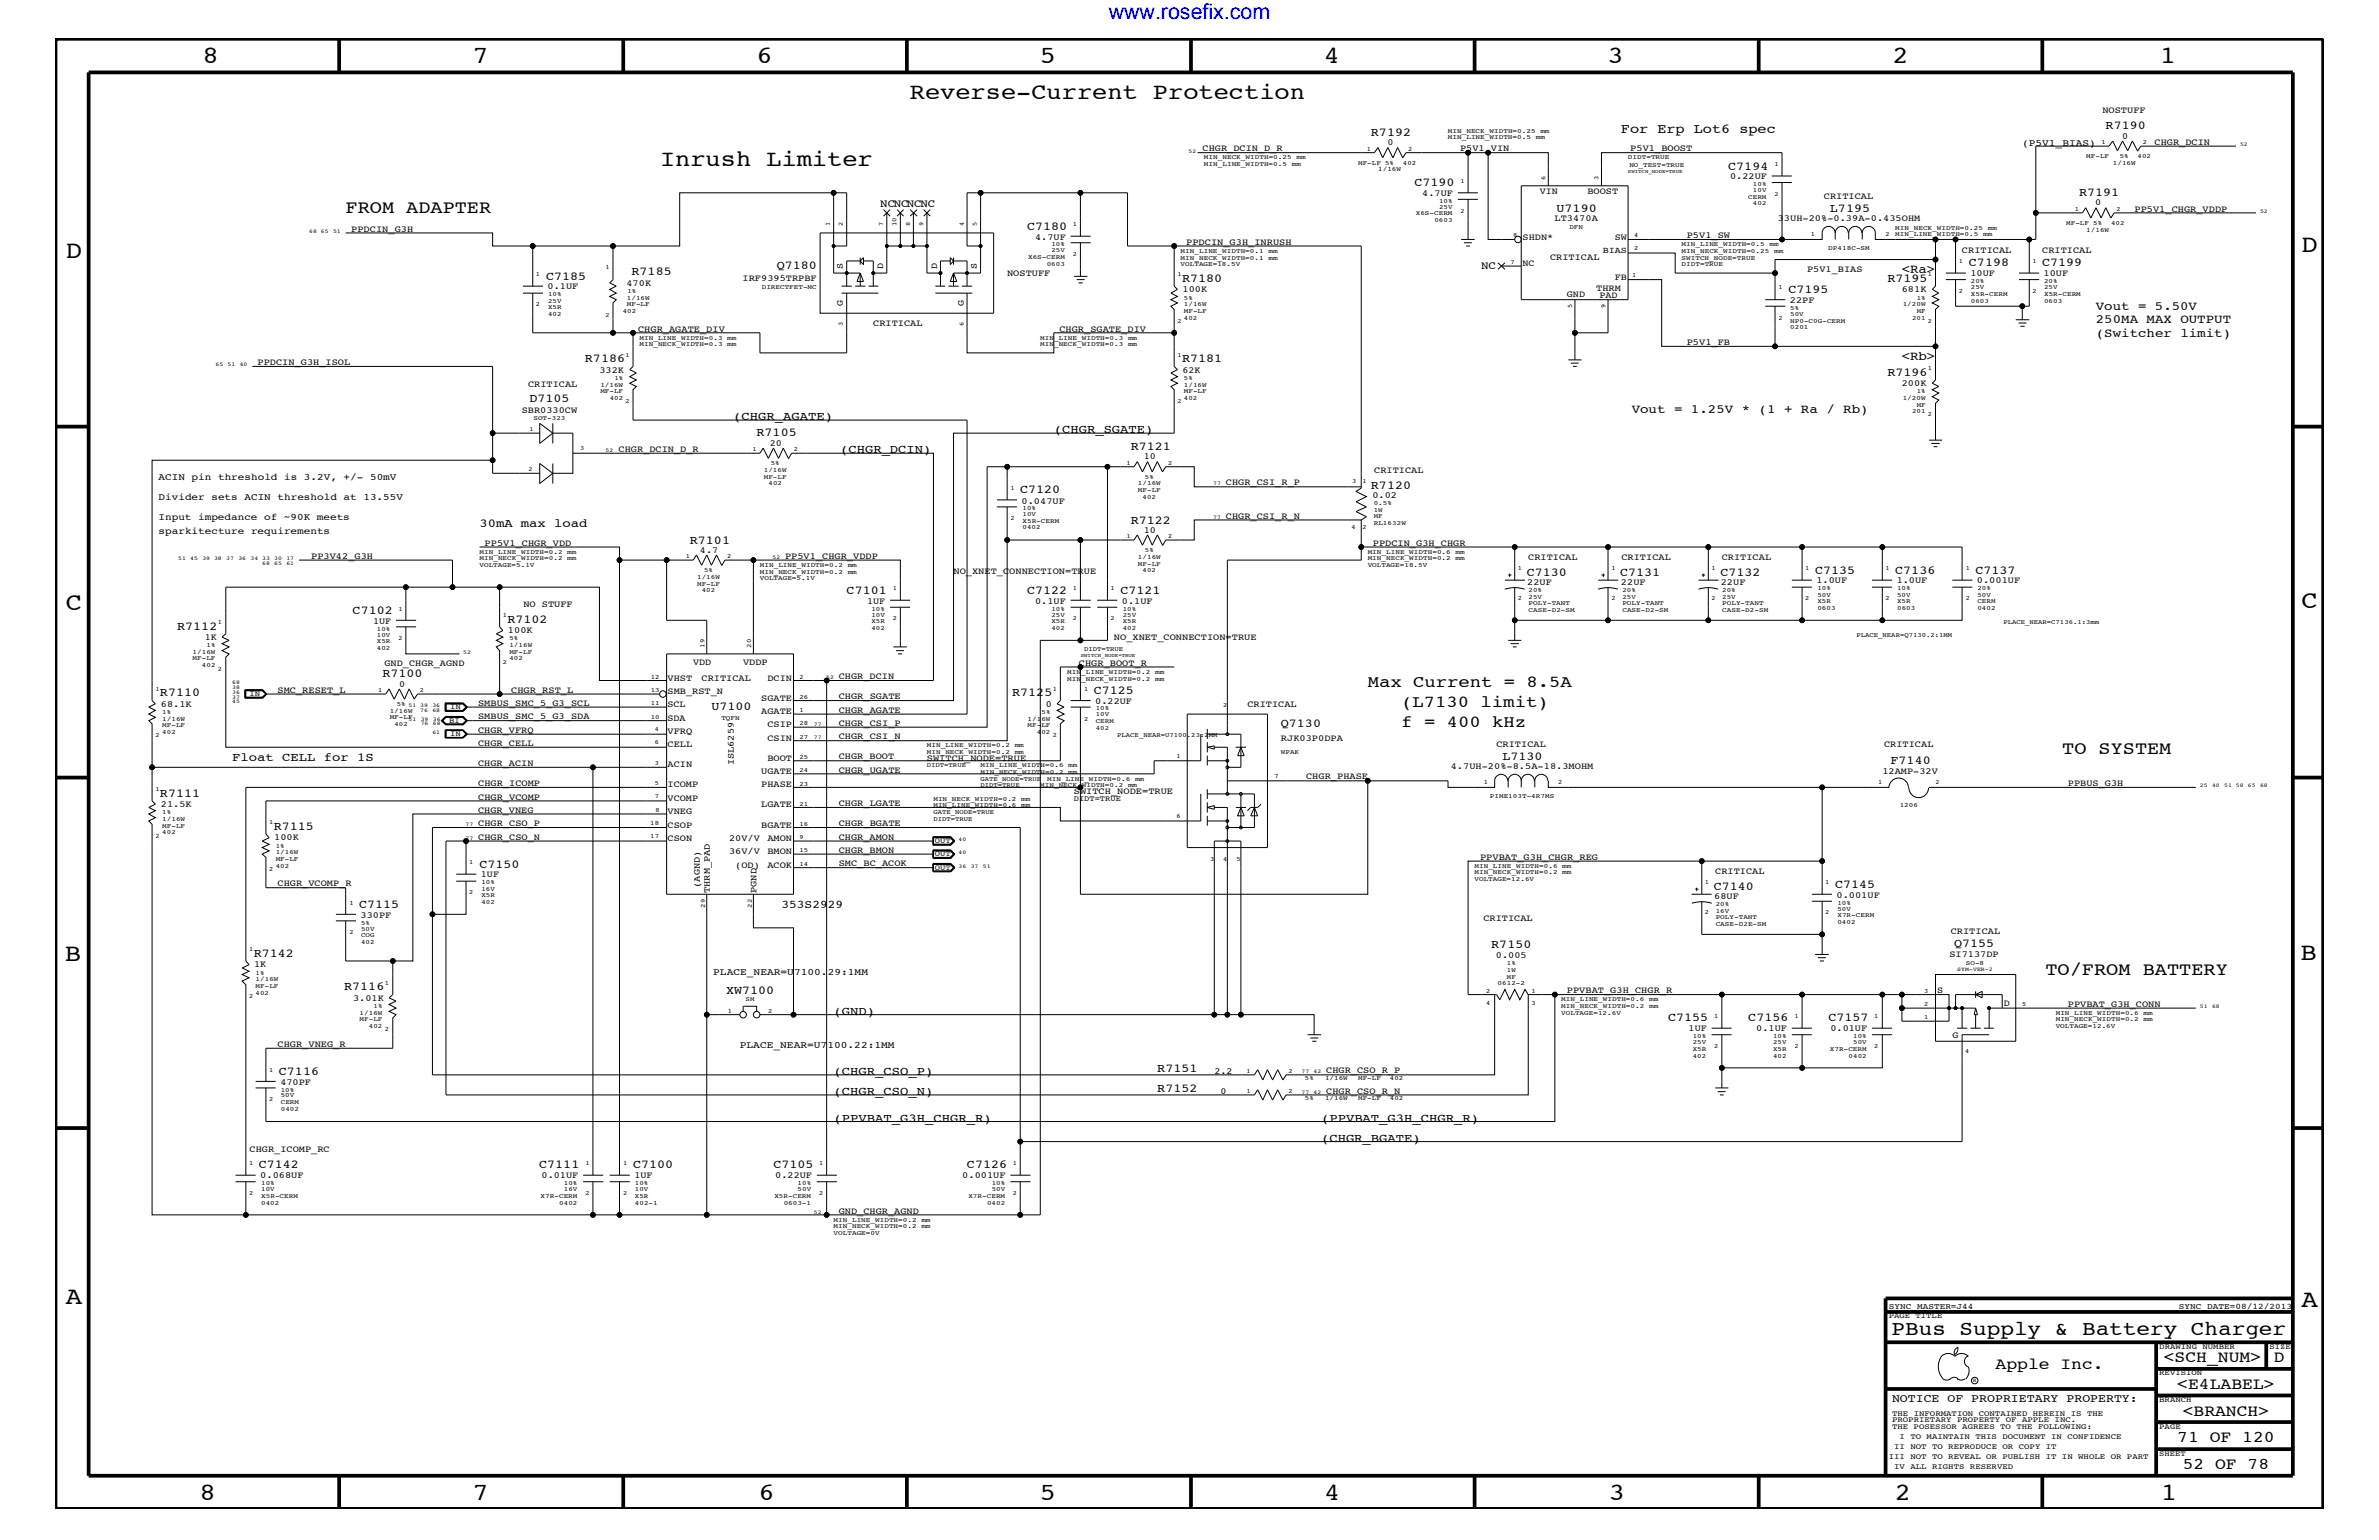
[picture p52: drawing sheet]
<svg xmlns="http://www.w3.org/2000/svg" width="432mm" height="279mm" viewBox="0 0 432 279" stroke-linecap="round" stroke-linejoin="round" font-family="sans-serif">
<defs><g id="words">
<g font-size="4.5">
<text x="36.7" y="11.5">8</text>
<text x="85.8" y="11.5">7</text>
<text x="137.3" y="11.5">6</text>
<text x="188.7" y="11.5">5</text>
<text x="240.3" y="11.5">4</text>
<text x="291.8" y="11.5">3</text>
<text x="343.5" y="11.5">2</text>
<text x="392" y="11.5">1</text>
<text x="11.9" y="46.8">D</text>
<text x="417.7" y="45.7">D</text>
<text x="11.9" y="110.6">C</text>
<text x="417.7" y="110.4">C</text>
<text x="11.8" y="174.3">B</text>
<text x="417.6" y="174.2">B</text>
<text x="11.9" y="236.7">A</text>
<text x="417.7" y="237.1">A</text>
<text x="36.2" y="272.1">8</text>
<text x="85.8" y="272.1">7</text>
<text x="137.7" y="272.1">6</text>
<text x="188.7" y="272.1">5</text>
<text x="240.4" y="272.1">4</text>
<text x="292" y="272.1">3</text>
<text x="343.9" y="272.1">2</text>
<text x="392.2" y="272.1">1</text>
</g>
<g font-size="4.1">
<text x="165.1" y="18">Reverse-Current Protection</text>
<text x="119.8" y="30.2">Inrush Limiter</text>
</g>
<text font-size="3.9" fill="#00f" x="201.2" y="3.5">www.rosefix.com</text>
<text font-size="3.7" x="343.3" y="242.3">PBus Supply &amp; Battery Charger</text>
<g font-size="3.3">
<text x="62.7" y="38.6">FROM ADAPTER</text>
<text x="374.3" y="136.8">TO SYSTEM</text>
<text x="371.3" y="176.8">TO/FROM BATTERY</text>
</g>
<g font-size="3">
<text x="248.2" y="124.7">Max Current = 8.5A</text>
<text x="254.3" y="131.9">f = 400 kHz</text>
<text x="254.3" y="128.3">(L7130 limit)</text>
<text x="362.2" y="248.4">Apple Inc.</text>
<text x="392.7" y="247.1">&lt;SCH_NUM&gt;</text>
<text x="395.2" y="252">&lt;E4LABEL&gt;</text>
<text x="412.7" y="247.1">D</text>
<text x="396.2" y="256.8">&lt;BRANCH&gt;</text>
<text x="395.2" y="261.6">71 OF 120</text>
<text x="396.2" y="266.6">52 OF 78</text>
</g>
<text font-size="2.5" x="294.2" y="24.1">For Erp Lot6 spec</text>
<g font-size="2.3">
<text x="345.2" y="49.6">&lt;Ra&gt;</text>
<text x="380.4" y="58.6">250MA MAX OUTPUT</text>
<text x="380.4" y="56.2">Vout = 5.50V</text>
<text x="345.2" y="65.3">&lt;Rb&gt;</text>
<text x="380.4" y="61.1">(Switcher limit)</text>
<text x="296.2" y="75">Vout = 1.25V * (1 + Ra / Rb)</text>
</g>
<g font-size="2.2">
<text x="382.2" y="23.5">R7190</text>
<text x="248.8" y="24.7">R7192</text>
<text x="256.7" y="33.7">C7190</text>
<text x="313.7" y="30.8">C7194</text>
<text x="377.4" y="35.6">R7191</text>
<text x="186.4" y="41.7">C7180</text>
<text x="282.5" y="38.4">U7190</text>
<text x="332.1" y="38.5">L7195</text>
<text x="99.1" y="50.7">C7185</text>
<text x="114.6" y="50">R7185</text>
<text x="141" y="48.9">Q7180</text>
<text x="214.5" y="51.3">R7180</text>
<text x="324.6" y="53.2">C7195</text>
<text x="342.6" y="51.3">R7195</text>
<text x="357.4" y="48.3">C7198</text>
<text x="370.7" y="48.3">C7199</text>
<text x="106.2" y="65.7">R7186</text>
<text x="214.5" y="65.7">R7181</text>
<text x="342.6" y="68.2">R7196</text>
<text x="96.1" y="73">D7105</text>
<text x="133.1" y="76.2">(CHGR_AGATE)</text>
<text x="137.3" y="79.2">R7105</text>
<text x="152.5" y="82.2">(CHGR_DCIN)</text>
<text x="191.3" y="78.6">(CHGR_SGATE)</text>
<text x="205.2" y="81.6">R7121</text>
<text x="185.2" y="89.5">C7120</text>
<text x="248.8" y="88.7">R7120</text>
<text x="87" y="95.6">30mA max load</text>
<text x="205.2" y="95">R7122</text>
<text x="125.2" y="98.7">R7101</text>
<text x="153.7" y="107.7">C7101</text>
<text x="186.4" y="107.7">C7122</text>
<text x="203.4" y="107.7">C7121</text>
<text x="277.1" y="104.4">C7130</text>
<text x="294" y="104.4">C7131</text>
<text x="312.3" y="104.4">C7132</text>
<text x="329.4" y="104.1">C7135</text>
<text x="344" y="104.1">C7136</text>
<text x="358.6" y="104.1">C7137</text>
<text x="64" y="111.4">C7102</text>
<text x="92.1" y="113.1">R7102</text>
<text x="32.2" y="114.2">R7112</text>
<text x="69.4" y="122.9">R7100</text>
<text x="198.5" y="125.9">C7125</text>
<text x="29" y="126.4">R7110</text>
<text x="129.1" y="128.9">U7100</text>
<text x="183.7" y="126.4">R7125</text>
<text x="232.5" y="131.9">Q7130</text>
<text x="272.7" y="137.9">L7130</text>
<text x="42.2" y="138">Float CELL for 1S</text>
<text x="343.2" y="138.5">F7140</text>
<text x="29" y="144.6">R7111</text>
<text x="49.7" y="150.7">R7115</text>
<text x="87" y="157.4">C7150</text>
<text x="311.1" y="161.4">C7140</text>
<text x="333.1" y="161.1">C7145</text>
<text x="65.2" y="164.7">C7115</text>
<text x="46.1" y="173.7">R7142</text>
<text x="270.7" y="172.1">R7150</text>
<text x="354.7" y="171.8">Q7155</text>
<text x="62.5" y="179.7">R7116</text>
<text x="131.8" y="180.4">XW7100</text>
<text x="151.3" y="184.1">(GND)</text>
<text x="302.8" y="185.3">C7155</text>
<text x="317.3" y="185.3">C7156</text>
<text x="331.9" y="185.3">C7157</text>
<text x="50.6" y="195">C7116</text>
<text x="151.3" y="195">(CHGR_CSO_P)</text>
<text x="210.1" y="194.4">R7151</text>
<text x="151.3" y="198.7">(CHGR_CSO_N)</text>
<text x="151.3" y="203.5">(PPVBAT_G3H_CHGR_R)</text>
<text x="210.1" y="198.1">R7152</text>
<text x="239.8" y="203.5">(PPVBAT_G3H_CHGR_R)</text>
<text x="239.8" y="207.1">(CHGR_BGATE)</text>
<text x="47" y="211.9">C7142</text>
<text x="97.9" y="211.9">C7111</text>
<text x="114.9" y="211.9">C7100</text>
<text x="140.4" y="211.9">C7105</text>
<text x="175.5" y="211.9">C7126</text>
</g>
<g font-size="2.1">
<text x="141.8" y="164.7">353S2929</text>
<text x="343.4" y="254.4">NOTICE OF PROPRIETARY PROPERTY:</text>
</g>
<g font-size="2">
<text x="159.8" y="37.6">NCNCNCNC</text>
<text x="268.8" y="48.9">NC</text>
</g>
<g font-size="1.8">
<text x="367" y="26.5">(P5V1_BIAS)</text>
<text x="28.8" y="87.1">ACIN pin threshold is 3.2V, +/- 50mV</text>
<text x="28.8" y="90.7">Divider sets ACIN threshold at 13.55V</text>
<text x="28.8" y="94.3">Input impedance of ~90K meets</text>
<text x="28.8" y="96.8">sparkitecture requirements</text>
<text x="129.5" y="176.8">PLACE_NEAR=U7100.29:1MM</text>
<text x="134.3" y="190.2">PLACE_NEAR=U7100.22:1MM</text>
</g>
<g font-size="1.7">
<text x="381.6" y="20.4">NOSTUFF</text>
<text x="218.3" y="27.5">CHGR_DCIN_D_R</text>
<text x="251.8" y="26.4">0</text>
<text x="265" y="27.5">P5V1_VIN</text>
<text x="295.9" y="27.5">P5V1_BOOST</text>
<text x="385.2" y="25.2">0</text>
<text x="391.1" y="26.3">CHGR_DCIN</text>
<text x="258.1" y="35.6">4.7UF</text>
<text x="279.5" y="35.2">VIN</text>
<text x="288.1" y="35.2">BOOST</text>
<text x="314" y="32.5">0.22UF</text>
<text x="282.2" y="40.1">LT3470A</text>
<text x="322.7" y="40.2">33UH-20%-0.39A-0.435OHM</text>
<text x="331" y="36.2">CRITICAL</text>
<text x="380.3" y="37.3">0</text>
<text x="387.4" y="38.4">PP5V1_CHGR_VDDP</text>
<text x="63.8" y="42">PPDCIN_G3H</text>
<text x="187.9" y="43.5">4.7UF</text>
<text x="215.3" y="44.4">PPDCIN_G3H_INRUSH</text>
<text x="276.4" y="43.5">SHDN*</text>
<text x="281.3" y="47.1">CRITICAL</text>
<text x="293.1" y="43.5">SW</text>
<text x="306.2" y="43.2">P5V1_SW</text>
<text x="356.1" y="45.9">CRITICAL</text>
<text x="370.7" y="45.9">CRITICAL</text>
<text x="99.4" y="52.5">0.1UF</text>
<text x="113.7" y="51.8">470K</text>
<text x="134.8" y="51">IRF9395TRPBF</text>
<text x="153" y="48.8" transform="rotate(-90 153 48.8)">S</text>
<text x="160.3" y="48.8" transform="rotate(-90 160.3 48.8)">D</text>
<text x="170.1" y="48.8" transform="rotate(-90 170.1 48.8)">D</text>
<text x="177.3" y="48.8" transform="rotate(-90 177.3 48.8)">S</text>
<text x="182.8" y="50.2">NOSTUFF</text>
<text x="214.6" y="53">100K</text>
<text x="276.4" y="48.3">NC</text>
<text x="284.4" y="53.9">GND</text>
<text x="289.7" y="52.8">THRM</text>
<text x="293.1" y="50.7">FB</text>
<text x="328" y="49.3">P5V1_BIAS</text>
<text x="345.2" y="53">681K</text>
<text x="357.6" y="50.2">10UF</text>
<text x="370.9" y="50.2">10UF</text>
<text x="153" y="55.5" transform="rotate(-90 153 55.5)">G</text>
<text x="158.5" y="59.2">CRITICAL</text>
<text x="174.9" y="55.5" transform="rotate(-90 174.9 55.5)">G</text>
<text x="290.3" y="54">PAD</text>
<text x="324.9" y="55">22PF</text>
<text x="115.8" y="60.2">CHGR_AGATE_DIV</text>
<text x="192.3" y="60.2">CHGR_SGATE_DIV</text>
<text x="306.2" y="62.6">P5V1_FB</text>
<text x="46.7" y="66.2">PPDCIN_G3H_ISOL</text>
<text x="95.8" y="70.1">CRITICAL</text>
<text x="108.8" y="67.6">332K</text>
<text x="214.6" y="67.6">62K</text>
<text x="345.2" y="70">200K</text>
<text x="94.7" y="74.9">SBR0330CW</text>
<text x="112.3" y="82">CHGR_DCIN_D_R</text>
<text x="139.7" y="80.9">20</text>
<text x="207.6" y="83.3">10</text>
<text x="222.5" y="88.1">CHGR_CSI_R_P</text>
<text x="249.4" y="85.9">CRITICAL</text>
<text x="185.4" y="91.4">0.047UF</text>
<text x="222.5" y="94.2">CHGR_CSI_R_N</text>
<text x="249.1" y="90.4">0.02</text>
<text x="56.5" y="101.4">PP3V42_G3H</text>
<text x="88" y="99">PP5V1_CHGR_VDD</text>
<text x="127" y="100.4">4.7</text>
<text x="142.5" y="101.4">PP5V1_CHGR_VDDP</text>
<text x="207.6" y="96.7">10</text>
<text x="249.2" y="99">PPDCIN_G3H_CHGR</text>
<text x="277.4" y="101.6">CRITICAL</text>
<text x="294.3" y="101.6">CRITICAL</text>
<text x="312.5" y="101.6">CRITICAL</text>
<text x="173.1" y="104.1">NO_XNET_CONNECTION=TRUE</text>
<text x="277.2" y="106.1">22UF</text>
<text x="294.2" y="106.1">22UF</text>
<text x="312.3" y="106.1">22UF</text>
<text x="329.7" y="105.9">1.0UF</text>
<text x="344.3" y="105.9">1.0UF</text>
<text x="358.8" y="105.9">0.001UF</text>
<text x="67.7" y="113.1">1UF</text>
<text x="95" y="110.2">NO STUFF</text>
<text x="157.4" y="109.5">1UF</text>
<text x="187.9" y="109.5">0.1UF</text>
<text x="203.6" y="109.5">0.1UF</text>
<text x="37.2" y="116.1">1K</text>
<text x="92.2" y="114.8">100K</text>
<text x="202.2" y="116.2">NO_XNET_CONNECTION=TRUE</text>
<text x="50.4" y="125.7">SMC_RESET_L</text>
<text x="69.8" y="120.8">GND_CHGR_AGND</text>
<text x="72.4" y="124.6">0</text>
<text x="92.8" y="125.7">CHGR_RST_L</text>
<text x="121.2" y="123.5">VHST</text>
<text x="121.2" y="125.9">SMB_RST_N</text>
<text x="125.8" y="120.7">VDD</text>
<text x="127.3" y="123.5">CRITICAL</text>
<text x="134.9" y="120.7">VDDP</text>
<text x="139.3" y="123.5">DCIN</text>
<text x="152.2" y="123.2">CHGR_DCIN</text>
<text x="195.8" y="120.8">CHGR_BOOT_R</text>
<text x="29.2" y="128.2">68.1K</text>
<text x="86.8" y="128">SMBUS_SMC_5_G3_SCL</text>
<text x="86.8" y="130.5">SMBUS_SMC_5_G3_SDA</text>
<text x="121.2" y="130.8">SDA</text>
<text x="121.2" y="128.3">SCL</text>
<text x="138.2" y="127.1">SGATE</text>
<text x="138.2" y="129.6">AGATE</text>
<text x="139.3" y="131.9">CSIP</text>
<text x="152.2" y="129.3">CHGR_AGATE</text>
<text x="152.2" y="126.9">CHGR_SGATE</text>
<text x="152.2" y="131.7">CHGR_CSI_P</text>
<text x="189.8" y="128.2">0</text>
<text x="198.8" y="127.7">0.22UF</text>
<text x="226.4" y="128.3">CRITICAL</text>
<text x="86.8" y="135.3">CHGR_CELL</text>
<text x="86.8" y="133">CHGR_VFRQ</text>
<text x="121.2" y="133.2">VFRQ</text>
<text x="121.2" y="135.6">CELL</text>
<text x="139.3" y="134.4">CSIN</text>
<text x="152.2" y="134.1">CHGR_CSI_N</text>
<text x="152.2" y="137.8">CHGR_BOOT</text>
<text x="232.5" y="134.4">RJK03P0DPA</text>
<text x="271.6" y="135.6">CRITICAL</text>
<text x="342" y="135.6">CRITICAL</text>
<text x="86.8" y="142.6">CHGR_ICOMP</text>
<text x="86.8" y="139">CHGR_ACIN</text>
<text x="121.2" y="139.2">ACIN</text>
<text x="121.2" y="142.9">ICOMP</text>
<text x="133.2" y="138.9" transform="rotate(-90 133.2 138.9)">ISL6259</text>
<text x="138.2" y="142.9">PHASE</text>
<text x="138.2" y="140.4">UGATE</text>
<text x="139.3" y="138">BOOT</text>
<text x="152.2" y="140.2">CHGR_UGATE</text>
<text x="168.2" y="138">SWITCH_NODE=TRUE</text>
<text x="237.1" y="141.4">CHGR_PHASE</text>
<text x="263.3" y="139.6">4.7UH-20%-8.5A-18.3MOHM</text>
<text x="341.7" y="140.5">12AMP-32V</text>
<text x="375.3" y="142.6">PPBUS_G3H</text>
<text x="29.2" y="146.4">21.5K</text>
<text x="86.8" y="145.1">CHGR_VCOMP</text>
<text x="86.8" y="147.5">CHGR_VNEG</text>
<text x="86.8" y="149.9">CHGR_CSO_P</text>
<text x="121.2" y="145.3">VCOMP</text>
<text x="121.2" y="147.7">VNEG</text>
<text x="138.2" y="146.5">LGATE</text>
<text x="152.2" y="149.9">CHGR_BGATE</text>
<text x="152.2" y="146.2">CHGR_LGATE</text>
<text x="194.9" y="144">SWITCH_NODE=TRUE</text>
<text x="49.8" y="152.4">100K</text>
<text x="86.8" y="152.3">CHGR_CSO_N</text>
<text x="121.2" y="150.1">CSOP</text>
<text x="121.2" y="152.6">CSON</text>
<text x="132.3" y="152.6">20V/V</text>
<text x="132.3" y="155">36V/V</text>
<text x="138.2" y="150.1">BGATE</text>
<text x="139.3" y="152.6">AMON</text>
<text x="139.3" y="155">BMON</text>
<text x="152.2" y="152.3">CHGR_AMON</text>
<text x="152.2" y="154.7">CHGR_BMON</text>
<text x="268.6" y="156">PPVBAT_G3H_CHGR_REG</text>
<text x="50.4" y="160.8">CHGR_VCOMP_R</text>
<text x="87.3" y="159.2">1UF</text>
<text x="127" y="161.1" transform="rotate(-90 127 161.1)">(AGND)</text>
<text x="128.9" y="162" transform="rotate(-90 128.9 162)">THRM_PAD</text>
<text x="133.4" y="157.4">(OD)</text>
<text x="137.3" y="162" transform="rotate(-90 137.3 162)">PGND</text>
<text x="139.3" y="157.4">ACOK</text>
<text x="152.2" y="157.2">SMC_BC_ACOK</text>
<text x="311.3" y="158.6">CRITICAL</text>
<text x="65.4" y="166.5">330PF</text>
<text x="269.2" y="167.1">CRITICAL</text>
<text x="311.1" y="163.1">68UF</text>
<text x="333.3" y="162.8">0.001UF</text>
<text x="271.5" y="173.8">0.005</text>
<text x="353.8" y="173.6">SI7137DP</text>
<text x="354.1" y="169.5">CRITICAL</text>
<text x="46.1" y="175.5">1K</text>
<text x="64.1" y="181.6">3.01K</text>
<text x="284.4" y="180.2">PPVBAT_G3H_CHGR_R</text>
<text x="351.6" y="180.1">S</text>
<text x="363.7" y="182.5">D</text>
<text x="375.3" y="182.7">PPVBAT_G3H_CONN</text>
<text x="50.4" y="189.9">CHGR_VNEG_R</text>
<text x="306.5" y="187.1">1UF</text>
<text x="318.8" y="187.1">0.1UF</text>
<text x="332.2" y="187.1">0.01UF</text>
<text x="354.4" y="188.4">G</text>
<text x="50.9" y="196.8">470PF</text>
<text x="220.4" y="194.8">2.2</text>
<text x="240.7" y="194.8">CHGR_CSO_R_P</text>
<text x="221.5" y="198.5">0</text>
<text x="240.7" y="198.4">CHGR_CSO_R_N</text>
<text x="45.3" y="209.1">CHGR_ICOMP_RC</text>
<text x="47.2" y="213.8">0.068UF</text>
<text x="98.3" y="213.8">0.01UF</text>
<text x="115.1" y="213.8">1UF</text>
<text x="140.7" y="213.8">0.22UF</text>
<text x="174.7" y="213.8">0.001UF</text>
<text x="152.2" y="220.2">GND_CHGR_AGND</text>
</g>
<text font-size="1.6" x="290.9" y="45.9">BIAS</text>
<g font-size="1.5">
<text x="342.8" y="237.4">SYNC_MASTER=J44</text>
<text x="395.5" y="237.4">SYNC_DATE=08/12/2013</text>
</g>
<g font-size="1.4">
<text x="45.3" y="126.3">IN</text>
<text x="81.5" y="131.1">BI</text>
<text x="81.7" y="128.7">IN</text>
<text x="81.7" y="133.5">IN</text>
<text x="194.9" y="145.3">DIDT=TRUE</text>
<text x="169.7" y="152.9">OUT</text>
<text x="169.7" y="155.4">OUT</text>
<text x="169.7" y="157.8">OUT</text>
<text x="342.8" y="239.2">PAGE TITLE</text>
<text x="391.9" y="244.7">DRAWING NUMBER</text>
<text x="411.9" y="244.7">SIZE</text>
<text x="391.9" y="249.5">REVISION</text>
<text x="343.4" y="256.8">THE INFORMATION CONTAINED HEREIN IS THE</text>
<text x="391.9" y="254.4">BRANCH</text>
<text x="343.4" y="258">PROPRIETARY PROPERTY OF APPLE INC.</text>
<text x="343.4" y="259.3">THE POSESSOR AGREES TO THE FOLLOWING:</text>
<text x="343.8" y="262.9">II NOT TO REPRODUCE OR COPY IT</text>
<text x="344.8" y="261.1">I TO MAINTAIN THIS DOCUMENT IN CONFIDENCE</text>
<text x="391.9" y="259.3">PAGE</text>
<text x="342.8" y="264.7">III NOT TO REVEAL OR PUBLISH IT IN WHOLE OR PART</text>
<text x="343.8" y="266.6">IV ALL RIGHTS RESERVED</text>
<text x="391.9" y="264.1">SHEET</text>
</g>
<g font-size="1.2">
<text x="218.5" y="28.9">MIN_NECK_WIDTH=0.25</text>
<text x="235.3" y="28.9">mm</text>
<text x="246.5" y="29.9">MF-LF 5%</text>
<text x="248.1" y="27.4">1</text>
<text x="254.6" y="29.9">402</text>
<text x="255.6" y="27.4">2</text>
<text x="262.8" y="24.1">MIN_NECK_WIDTH=0.25</text>
<text x="262.8" y="25.3">MIN_LINE_WIDTH=0.5</text>
<text x="278.7" y="25.3">mm</text>
<text x="279.6" y="24.1">mm</text>
<text x="295.5" y="28.9">DIDT=TRUE</text>
<text x="378.7" y="28.6">MF-LF</text>
<text x="381.4" y="26.1">1</text>
<text x="383.5" y="29.9">1/16W</text>
<text x="384.8" y="28.6">5%</text>
<text x="388" y="28.6">402</text>
<text x="389" y="26.1">2</text>
<text x="218.5" y="30.2">MIN_LINE_WIDTH=0.5</text>
<text x="234.5" y="30.2">mm</text>
<text x="250.1" y="31.1">1/16W</text>
<text x="265.1" y="33.1">1</text>
<text x="280.5" y="32.7" transform="rotate(-90 280.5 32.7)">6</text>
<text x="290.2" y="32.7" transform="rotate(-90 290.2 32.7)">3</text>
<text x="295.7" y="30.3">NO_TEST=TRUE</text>
<text x="318.2" y="34.8">10V</text>
<text x="318.2" y="33.7">10%</text>
<text x="322.1" y="30.2">1</text>
<text x="322.1" y="35.6">2</text>
<text x="150.6" y="41" transform="rotate(-90 150.6 41)">1</text>
<text x="153" y="41" transform="rotate(-90 153 41)">2</text>
<text x="160.3" y="41" transform="rotate(-90 160.3 41)">7</text>
<text x="162.7" y="41" transform="rotate(-90 162.7 41)">10</text>
<text x="165.2" y="41" transform="rotate(-90 165.2 41)">8</text>
<text x="167.6" y="41" transform="rotate(-90 167.6 41)">9</text>
<text x="174.9" y="41" transform="rotate(-90 174.9 41)">4</text>
<text x="177.3" y="41" transform="rotate(-90 177.3 41)">5</text>
<text x="194.7" y="41">1</text>
<text x="257" y="39.1">X6S-CERM</text>
<text x="260.3" y="40.3">0603</text>
<text x="261.2" y="37.9">25V</text>
<text x="261.2" y="36.8">10%</text>
<text x="265.1" y="38.6">2</text>
<text x="284.9" y="41.5">DFN</text>
<text x="317.3" y="36.1">CERM</text>
<text x="318.2" y="37.3">402</text>
<text x="344" y="41.7">MIN_NECK_WIDTH=0.25</text>
<text x="360.8" y="41.7">mm</text>
<text x="375" y="40.8">MF-LF 5%</text>
<text x="376.6" y="38.2">1</text>
<text x="383.2" y="40.8">402</text>
<text x="384.1" y="38.2">2</text>
<text x="186.6" y="47">X6S-CERM</text>
<text x="190.8" y="45.7">25V</text>
<text x="190.8" y="44.6">10%</text>
<text x="194.7" y="46.5">2</text>
<text x="214.3" y="47.1">MIN_NECK_WIDTH=0.1</text>
<text x="214.3" y="45.9">MIN_LINE_WIDTH=0.1</text>
<text x="230.2" y="47.1">mm</text>
<text x="230.2" y="45.9">mm</text>
<text x="274.2" y="47.9">7</text>
<text x="274.7" y="43">8</text>
<text x="296.6" y="43">4</text>
<text x="296.6" y="45.4">2</text>
<text x="305.2" y="45.9">MIN_NECK_WIDTH=0.25</text>
<text x="305.2" y="44.6">MIN_LINE_WIDTH=0.5</text>
<text x="305.2" y="47.1">SWITCH_NODE=TRUE</text>
<text x="321.2" y="44.6">mm</text>
<text x="322" y="45.9">mm</text>
<text x="328.7" y="42.9">1</text>
<text x="331.9" y="45.4">DP418C-SM</text>
<text x="342.2" y="42.9">2</text>
<text x="344" y="42.9">MIN_LINE_WIDTH=0.5</text>
<text x="355.5" y="47.7">1</text>
<text x="359.9" y="42.9">mm</text>
<text x="368.9" y="47.7">1</text>
<text x="378.7" y="42">1/16W</text>
<text x="97.3" y="50.2">1</text>
<text x="99.5" y="53.8">10%</text>
<text x="109.9" y="48.9">1</text>
<text x="113.9" y="53.2">1%</text>
<text x="138.3" y="52.5">DIRECTFET-MC</text>
<text x="190" y="48.2">0603</text>
<text x="213.7" y="50.2">1</text>
<text x="214.3" y="48.3">VOLTAGE=18.5V</text>
<text x="296.2" y="50.2">1</text>
<text x="305.2" y="48.3">DIDT=TRUE</text>
<text x="322.8" y="52.5">1</text>
<text x="349.9" y="50.2">1</text>
<text x="355.5" y="53.2">2</text>
<text x="357.7" y="52.4">25V</text>
<text x="357.7" y="51.3">20%</text>
<text x="357.7" y="53.6">X5R-CERM</text>
<text x="368.9" y="53.2">2</text>
<text x="371" y="52.4">25V</text>
<text x="371" y="53.6">X5R-CERM</text>
<text x="371" y="51.3">20%</text>
<text x="97.3" y="55.6">2</text>
<text x="99.5" y="57.3">402</text>
<text x="99.5" y="54.9">25V</text>
<text x="99.5" y="56.1">X5R</text>
<text x="109.9" y="57.4">2</text>
<text x="113" y="56.8">402</text>
<text x="113.8" y="54.4">1/16W</text>
<text x="113.8" y="55.6">MF-LF</text>
<text x="153" y="59.2" transform="rotate(-90 153 59.2)">3</text>
<text x="174.9" y="59.2" transform="rotate(-90 174.9 59.2)">6</text>
<text x="213.7" y="58.6">2</text>
<text x="214.9" y="54.4">5%</text>
<text x="214.9" y="58">402</text>
<text x="214.9" y="56.8">MF-LF</text>
<text x="214.9" y="55.6">1/16W</text>
<text x="285.3" y="55.8" transform="rotate(-90 285.3 55.8)">5</text>
<text x="291.4" y="55.8" transform="rotate(-90 291.4 55.8)">9</text>
<text x="322.8" y="58">2</text>
<text x="325" y="56.2">5%</text>
<text x="325" y="57.3">50V</text>
<text x="325" y="58.5">NP0-C0G-CERM</text>
<text x="325" y="59.7">0201</text>
<text x="345.4" y="55.6">1/20W</text>
<text x="347" y="58">201</text>
<text x="347.9" y="54.4">1%</text>
<text x="347.9" y="56.8">MF</text>
<text x="349.9" y="58.6">2</text>
<text x="357.7" y="54.9">0603</text>
<text x="371" y="54.9">0603</text>
<text x="113.5" y="64.7">1</text>
<text x="116.1" y="62.9">MIN_NECK_WIDTH=0.3</text>
<text x="116.1" y="61.7">MIN_LINE_WIDTH=0.3</text>
<text x="132" y="62.9">mm</text>
<text x="132" y="61.7">mm</text>
<text x="188.8" y="62.9">MIN_NECK_WIDTH=0.3</text>
<text x="188.8" y="61.7">MIN_LINE_WIDTH=0.3</text>
<text x="204.7" y="62.9">mm</text>
<text x="204.7" y="61.7">mm</text>
<text x="213.7" y="64.7">1</text>
<text x="109" y="70.1">1/16W</text>
<text x="109" y="71.3">MF-LF</text>
<text x="111.5" y="68.9">1%</text>
<text x="214.9" y="68.9">5%</text>
<text x="214.9" y="70.1">1/16W</text>
<text x="214.9" y="71.3">MF-LF</text>
<text x="347.9" y="71.3">1%</text>
<text x="349.9" y="67.1">1</text>
<text x="96.8" y="76.2">SOT-323</text>
<text x="110.7" y="72.6">402</text>
<text x="113.5" y="73.2">2</text>
<text x="213.7" y="73.2">2</text>
<text x="214.9" y="72.6">402</text>
<text x="345.4" y="72.6">1/20W</text>
<text x="347" y="75">201</text>
<text x="347.9" y="73.8">MF</text>
<text x="349.9" y="75.6">2</text>
<text x="96.1" y="78.2">1</text>
<text x="105.3" y="81.7">3</text>
<text x="136.6" y="81.9">1</text>
<text x="144.1" y="81.9">2</text>
<text x="95.9" y="85.5">2</text>
<text x="138.6" y="85.6">1/16W</text>
<text x="138.6" y="86.9">MF-LF</text>
<text x="139.5" y="88.1">402</text>
<text x="139.9" y="84.4">5%</text>
<text x="183.4" y="88.9">1</text>
<text x="204.5" y="84.4">1</text>
<text x="206.5" y="88.1">1/16W</text>
<text x="206.5" y="89.3">MF-LF</text>
<text x="207.8" y="86.9">5%</text>
<text x="212" y="84.4">2</text>
<text x="245.4" y="87.6">3</text>
<text x="247.3" y="87.6">1</text>
<text x="183.4" y="94.3">2</text>
<text x="185.6" y="93.7">10V</text>
<text x="185.6" y="92.6">10%</text>
<text x="185.6" y="94.9">X5R-CERM</text>
<text x="207.4" y="90.5">402</text>
<text x="245.3" y="96">4</text>
<text x="247.3" y="96">2</text>
<text x="249.3" y="92.8">1W</text>
<text x="249.3" y="91.6">0.5%</text>
<text x="249.3" y="95.2">RL1632W</text>
<text x="249.3" y="94">MF</text>
<text x="87" y="100.4">MIN_LINE_WIDTH=0.2</text>
<text x="87" y="101.6">MIN_NECK_WIDTH=0.2</text>
<text x="103" y="100.4">mm</text>
<text x="103" y="101.6">mm</text>
<text x="124.5" y="101.3">1</text>
<text x="132" y="101.3">2</text>
<text x="185.6" y="96">0402</text>
<text x="204.5" y="97.6">1</text>
<text x="206.5" y="101.4">1/16W</text>
<text x="207.8" y="100.2">5%</text>
<text x="212" y="97.6">2</text>
<text x="248.2" y="101.6">MIN_NECK_WIDTH=0.2</text>
<text x="248.2" y="100.4">MIN_LINE_WIDTH=0.6</text>
<text x="264.2" y="101.6">mm</text>
<text x="264.2" y="100.4">mm</text>
<text x="87" y="102.9">VOLTAGE=5.1V</text>
<text x="126.5" y="105">1/16W</text>
<text x="126.5" y="106.3">MF-LF</text>
<text x="127.4" y="107.5">402</text>
<text x="127.8" y="103.8">5%</text>
<text x="137.9" y="105.3">VOLTAGE=5.1V</text>
<text x="137.9" y="102.9">MIN_LINE_WIDTH=0.2</text>
<text x="137.9" y="104.1">MIN_NECK_WIDTH=0.2</text>
<text x="153.9" y="102.9">mm</text>
<text x="153.9" y="104.1">mm</text>
<text x="162.1" y="107.1">1</text>
<text x="194.7" y="107.1">1</text>
<text x="201.6" y="107.1">1</text>
<text x="206.5" y="102.6">MF-LF</text>
<text x="207.4" y="103.8">402</text>
<text x="248.2" y="102.9">VOLTAGE=18.5V</text>
<text x="275.5" y="103.5">1</text>
<text x="277.5" y="107.5">20%</text>
<text x="292.5" y="103.5">1</text>
<text x="294.5" y="107.5">20%</text>
<text x="310.6" y="103.5">1</text>
<text x="312.6" y="107.5">20%</text>
<text x="327.7" y="103.5">1</text>
<text x="329.9" y="107.1">10%</text>
<text x="342.2" y="103.5">1</text>
<text x="344.3" y="107.1">10%</text>
<text x="356.8" y="103.5">1</text>
<text x="358.9" y="107.1">20%</text>
<text x="39.5" y="113.1">1</text>
<text x="72.3" y="110.8">1</text>
<text x="91.3" y="112">1</text>
<text x="158.2" y="110.8">10%</text>
<text x="158.2" y="111.9">10V</text>
<text x="158.2" y="113.1">X5R</text>
<text x="162.1" y="112.5">2</text>
<text x="190.8" y="111.9">25V</text>
<text x="190.8" y="110.8">10%</text>
<text x="190.8" y="113.1">X5R</text>
<text x="194.7" y="112.5">2</text>
<text x="201.6" y="112.5">2</text>
<text x="203.8" y="111.9">25V</text>
<text x="203.8" y="110.8">10%</text>
<text x="203.8" y="113.1">X5R</text>
<text x="275.5" y="108.9">2</text>
<text x="277.5" y="108.7">25V</text>
<text x="277.5" y="111">CASE-D2-SM</text>
<text x="277.5" y="109.8">POLY-TANT</text>
<text x="292.5" y="108.9">2</text>
<text x="294.5" y="108.7">25V</text>
<text x="294.5" y="111">CASE-D2-SM</text>
<text x="294.5" y="109.8">POLY-TANT</text>
<text x="310.6" y="108.9">2</text>
<text x="312.6" y="108.7">25V</text>
<text x="312.6" y="111">CASE-D2-SM</text>
<text x="312.6" y="109.8">POLY-TANT</text>
<text x="327.7" y="108.9">2</text>
<text x="329.9" y="108.2">50V</text>
<text x="329.9" y="110.6">0603</text>
<text x="329.9" y="109.4">X5R</text>
<text x="342.2" y="108.9">2</text>
<text x="344.3" y="108.2">50V</text>
<text x="344.3" y="110.6">0603</text>
<text x="344.3" y="109.4">X5R</text>
<text x="356.8" y="108.9">2</text>
<text x="358.9" y="108.2">50V</text>
<text x="358.9" y="110.6">0402</text>
<text x="358.9" y="109.4">CERM</text>
<text x="363.6" y="113.1">PLACE_NEAR=C7136.1:3mm</text>
<text x="35" y="118.6">1/16W</text>
<text x="35" y="119.8">MF-LF</text>
<text x="37.5" y="117.4">1%</text>
<text x="68.4" y="117.9">402</text>
<text x="68.4" y="115.5">10V</text>
<text x="68.4" y="114.4">10%</text>
<text x="68.4" y="116.7">X5R</text>
<text x="72.3" y="116.2">2</text>
<text x="92.5" y="116.2">5%</text>
<text x="92.5" y="119.8">402</text>
<text x="92.5" y="117.4">1/16W</text>
<text x="92.5" y="118.6">MF-LF</text>
<text x="127.8" y="117.5" transform="rotate(-90 127.8 117.5)">19</text>
<text x="136.3" y="117.5" transform="rotate(-90 136.3 117.5)">20</text>
<text x="158.2" y="114.2">402</text>
<text x="190.8" y="114.2">402</text>
<text x="196.8" y="118.1">DIDT=TRUE</text>
<text x="203.8" y="114.2">402</text>
<text x="337" y="115.6">PLACE_NEAR=Q7130.2:1MM</text>
<text x="28.2" y="125.3">1</text>
<text x="36.7" y="121">402</text>
<text x="39.5" y="121.7">2</text>
<text x="68.7" y="125.5">1</text>
<text x="76.2" y="125.5">2</text>
<text x="91.3" y="120.4">2</text>
<text x="118.1" y="125.5">13</text>
<text x="118.1" y="123.1">12</text>
<text x="145.1" y="123.1">2</text>
<text x="191.1" y="125.3">1</text>
<text x="193.7" y="122.3">MIN_LINE_WIDTH=0.2</text>
<text x="193.7" y="123.5">MIN_NECK_WIDTH=0.2</text>
<text x="196.8" y="125.3">1</text>
<text x="209.7" y="122.3">mm</text>
<text x="209.7" y="123.5">mm</text>
<text x="29.5" y="130.8">1/16W</text>
<text x="29.5" y="129.6">1%</text>
<text x="29.5" y="131.9">MF-LF</text>
<text x="70.7" y="129.3">1/16W</text>
<text x="70.7" y="130.5">MF-LF</text>
<text x="71.6" y="131.7">402</text>
<text x="72" y="128">5%</text>
<text x="118.1" y="128">11</text>
<text x="118.1" y="130.4">10</text>
<text x="130.9" y="130.7">TQFN</text>
<text x="145.1" y="129.1">1</text>
<text x="145.1" y="131.6">28</text>
<text x="145.1" y="126.8">26</text>
<text x="186.5" y="130.8">1/16W</text>
<text x="186.5" y="131.9">MF-LF</text>
<text x="189.1" y="129.6">5%</text>
<text x="196.8" y="130.8">2</text>
<text x="198.9" y="130">10V</text>
<text x="198.9" y="128.9">10%</text>
<text x="198.9" y="131.3">CERM</text>
<text x="222" y="128.3">2</text>
<text x="28.2" y="133.8">2</text>
<text x="29.5" y="133.2">402</text>
<text x="118.9" y="135.1">6</text>
<text x="118.9" y="132.7">4</text>
<text x="145.1" y="137.7">25</text>
<text x="145.1" y="134.1">27</text>
<text x="168.2" y="136.8">MIN_NECK_WIDTH=0.2</text>
<text x="168.2" y="135.6">MIN_LINE_WIDTH=0.2</text>
<text x="184.2" y="136.8">mm</text>
<text x="184.2" y="135.6">mm</text>
<text x="188.2" y="133.2">402</text>
<text x="191.1" y="133.8">2</text>
<text x="198.9" y="132.4">402</text>
<text x="202.8" y="133.8">PLACE_NEAR=U7100.23:2MM</text>
<text x="213.5" y="137.4">1</text>
<text x="232.5" y="136.8">WPAK</text>
<text x="28.2" y="143.5">1</text>
<text x="118.9" y="138.7">3</text>
<text x="118.9" y="142.4">5</text>
<text x="145.1" y="142.5">23</text>
<text x="145.1" y="140.1">24</text>
<text x="168.2" y="139.2">DIDT=TRUE</text>
<text x="178" y="140.4">MIN_NECK_WIDTH=0.2</text>
<text x="178" y="139.2">MIN_LINE_WIDTH=0.6</text>
<text x="178" y="141.7">GATE_NODE=TRUE</text>
<text x="178" y="142.9">DIDT=TRUE</text>
<text x="188.8" y="142.9">MIN_NECK_WIDTH=0.2</text>
<text x="190.1" y="141.7">MIN_LINE_WIDTH=0.6</text>
<text x="193.9" y="140.4">mm</text>
<text x="193.9" y="139.2">mm</text>
<text x="204.7" y="142.9">mm</text>
<text x="206" y="141.7">mm</text>
<text x="231.3" y="141.1">7</text>
<text x="269.3" y="142.3">1</text>
<text x="282.8" y="142.3">2</text>
<text x="340.9" y="142.3">1</text>
<text x="351.3" y="142.3">2</text>
<text x="29.5" y="149">1/16W</text>
<text x="29.5" y="147.7">1%</text>
<text x="48.9" y="149.5">1</text>
<text x="118" y="149.6">18</text>
<text x="118.9" y="144.8">7</text>
<text x="119" y="147.3">8</text>
<text x="145.1" y="149.8">16</text>
<text x="145.1" y="146.2">21</text>
<text x="169.4" y="145.3">MIN_NECK_WIDTH=0.2</text>
<text x="169.4" y="146.5">MIN_LINE_WIDTH=0.6</text>
<text x="169.4" y="147.7">GATE_NODE=TRUE</text>
<text x="169.4" y="149">DIDT=TRUE</text>
<text x="185.4" y="145.3">mm</text>
<text x="185.4" y="146.5">mm</text>
<text x="213.5" y="148.4">6</text>
<text x="270.4" y="144.8">PIME103T-4R7MS</text>
<text x="344.8" y="146.5">1206</text>
<text x="28.2" y="152">2</text>
<text x="29.5" y="151.3">402</text>
<text x="29.5" y="150.1">MF-LF</text>
<text x="50" y="155">1/16W</text>
<text x="50" y="153.8">1%</text>
<text x="118" y="152.1">17</text>
<text x="145.1" y="152.2">9</text>
<text x="145.1" y="154.6">15</text>
<text x="48.9" y="158">2</text>
<text x="50" y="157.4">402</text>
<text x="50" y="156.2">MF-LF</text>
<text x="85.2" y="156.8">1</text>
<text x="87.4" y="161.6">16V</text>
<text x="87.4" y="160.5">10%</text>
<text x="145.1" y="157.1">14</text>
<text x="219.6" y="156.2">3</text>
<text x="222" y="156.2">4</text>
<text x="224.5" y="156.2">5</text>
<text x="267.6" y="158.6">MIN_NECK_WIDTH=0.2</text>
<text x="267.6" y="159.9">VOLTAGE=12.6V</text>
<text x="267.6" y="157.4">MIN_LINE_WIDTH=0.6</text>
<text x="283.6" y="158.6">mm</text>
<text x="283.6" y="157.4">mm</text>
<text x="309.5" y="160.5">1</text>
<text x="331.3" y="160.5">1</text>
<text x="63.4" y="164.1">1</text>
<text x="65.5" y="167.8">5%</text>
<text x="85.2" y="162.2">2</text>
<text x="87.4" y="163.9">402</text>
<text x="87.4" y="162.8">X5R</text>
<text x="128" y="164.7" transform="rotate(-90 128 164.7)">29</text>
<text x="136.5" y="164.7" transform="rotate(-90 136.5 164.7)">22</text>
<text x="309.5" y="165.9">2</text>
<text x="311.4" y="165.6">16V</text>
<text x="311.4" y="164.5">20%</text>
<text x="311.4" y="166.7">POLY-TANT</text>
<text x="331.3" y="165.9">2</text>
<text x="333.5" y="165.2">50V</text>
<text x="333.5" y="164.1">10%</text>
<text x="333.5" y="167.6">0402</text>
<text x="333.5" y="166.4">X7R-CERM</text>
<text x="45.2" y="172.6">1</text>
<text x="63.4" y="169.5">2</text>
<text x="65.5" y="171.2">402</text>
<text x="65.5" y="168.9">50V</text>
<text x="65.5" y="170">COG</text>
<text x="311.4" y="168">CASE-D2E-SM</text>
<text x="46.4" y="179.3">MF-LF</text>
<text x="46.4" y="178">1/16W</text>
<text x="46.4" y="176.8">1%</text>
<text x="69.8" y="178.7">1</text>
<text x="271.8" y="178.8">0612-2</text>
<text x="273.5" y="175.1">1%</text>
<text x="273.5" y="176.3">1W</text>
<text x="273.5" y="177.6">MF</text>
<text x="356.8" y="175.1">SO-8</text>
<text x="45.2" y="181">2</text>
<text x="46.4" y="180.5">402</text>
<text x="65.3" y="184.1">1/16W</text>
<text x="65.3" y="185.3">MF-LF</text>
<text x="67.8" y="182.9">1%</text>
<text x="132.1" y="183.8">1</text>
<text x="135.3" y="181.6">SM</text>
<text x="139.4" y="183.8">2</text>
<text x="269.7" y="180.1">2</text>
<text x="269.7" y="182.4">4</text>
<text x="278" y="180.1">1</text>
<text x="278" y="182.4">3</text>
<text x="283.4" y="182.9">MIN_NECK_WIDTH=0.2</text>
<text x="283.4" y="184.1">VOLTAGE=12.6V</text>
<text x="283.4" y="181.6">MIN_LINE_WIDTH=0.6</text>
<text x="299.3" y="182.9">mm</text>
<text x="299.3" y="181.6">mm</text>
<text x="311.1" y="184.7">1</text>
<text x="325.7" y="184.7">1</text>
<text x="340.2" y="184.7">1</text>
<text x="349.3" y="184.9">1</text>
<text x="349.3" y="182.5">2</text>
<text x="349.3" y="180.1">3</text>
<text x="367" y="182.5">5</text>
<text x="373.1" y="185.3">MIN_NECK_WIDTH=0.2</text>
<text x="373.1" y="184.1">MIN_LINE_WIDTH=0.6</text>
<text x="389.1" y="185.3">mm</text>
<text x="389.1" y="184.1">mm</text>
<text x="67" y="186.5">402</text>
<text x="69.8" y="187.1">2</text>
<text x="307.3" y="191.9">402</text>
<text x="307.3" y="189.4">25V</text>
<text x="307.3" y="188.3">10%</text>
<text x="307.3" y="190.6">X5R</text>
<text x="311.1" y="190.2">2</text>
<text x="321.8" y="191.9">402</text>
<text x="321.8" y="189.4">25V</text>
<text x="321.8" y="188.3">10%</text>
<text x="321.8" y="190.6">X5R</text>
<text x="325.7" y="190.2">2</text>
<text x="332.1" y="190.6">X7R-CERM</text>
<text x="335.5" y="191.9">0402</text>
<text x="336.4" y="189.4">50V</text>
<text x="336.4" y="188.3">10%</text>
<text x="340.2" y="190.2">2</text>
<text x="356.7" y="191">4</text>
<text x="373.1" y="186.5">VOLTAGE=12.6V</text>
<text x="48.9" y="194.4">1</text>
<text x="226.2" y="194.7">1</text>
<text x="233.8" y="194.7">2</text>
<text x="236.9" y="195.9">5%</text>
<text x="240.5" y="195.9">1/16W</text>
<text x="246.5" y="195.9">MF-LF</text>
<text x="252.3" y="195.9">402</text>
<text x="48.9" y="199.8">2</text>
<text x="51" y="199.1">50V</text>
<text x="51" y="198.1">10%</text>
<text x="51" y="201.5">0402</text>
<text x="51" y="200.3">CERM</text>
<text x="226.2" y="198.2">1</text>
<text x="233.8" y="198.2">2</text>
<text x="236.9" y="199.6">5%</text>
<text x="240.5" y="199.6">1/16W</text>
<text x="246.5" y="199.6">MF-LF</text>
<text x="252.3" y="199.6">402</text>
<text x="45.2" y="211.4">1</text>
<text x="47.4" y="215">10%</text>
<text x="102.4" y="215">10%</text>
<text x="106.3" y="211.4">1</text>
<text x="113.1" y="211.4">1</text>
<text x="115.2" y="215">10%</text>
<text x="144.8" y="215">10%</text>
<text x="148.7" y="211.4">1</text>
<text x="180" y="215">10%</text>
<text x="183.8" y="211.4">1</text>
<text x="45.2" y="216.9">2</text>
<text x="47.4" y="216.1">10V</text>
<text x="47.4" y="218.6">0402</text>
<text x="47.4" y="217.3">X5R-CERM</text>
<text x="98.1" y="217.3">X7R-CERM</text>
<text x="101.5" y="218.6">0402</text>
<text x="102.4" y="216.1">16V</text>
<text x="106.3" y="216.9">2</text>
<text x="113.1" y="216.9">2</text>
<text x="115.2" y="216.1">10V</text>
<text x="115.2" y="218.6">402-1</text>
<text x="115.2" y="217.3">X5R</text>
<text x="140.5" y="217.3">X5R-CERM</text>
<text x="142.2" y="218.6">0603-1</text>
<text x="144.8" y="216.1">50V</text>
<text x="148.7" y="216.9">2</text>
<text x="151.3" y="221.7">MIN_LINE_WIDTH=0.2</text>
<text x="167.2" y="221.7">mm</text>
<text x="175.8" y="217.3">X7R-CERM</text>
<text x="179.2" y="218.6">0402</text>
<text x="180" y="216.1">50V</text>
<text x="183.8" y="216.9">2</text>
<text x="151.3" y="222.9">MIN_NECK_WIDTH=0.2</text>
<text x="151.3" y="224.1">VOLTAGE=0V</text>
<text x="167.2" y="222.9">mm</text>
</g>
<g font-size="1">
<text x="215.7" y="27.7">52</text>
<text x="406.6" y="26.5">52</text>
<text x="410.2" y="38.6">52</text>
<text x="56.1" y="42.3">68 65</text>
<text x="60.5" y="42.3">51</text>
<text x="39.1" y="66.5">65</text>
<text x="41.3" y="66.5">51</text>
<text x="43.5" y="66.5">40</text>
<text x="109.9" y="82">52</text>
<text x="220.2" y="88.1">77</text>
<text x="220.2" y="94.2">77</text>
<text x="32.3" y="101.6">51</text>
<text x="34.5" y="101.6">45</text>
<text x="36.7" y="101.6">39 38</text>
<text x="41.1" y="101.6">37</text>
<text x="43.3" y="101.6">36</text>
<text x="45.5" y="101.6">34 33</text>
<text x="49.8" y="101.6">30</text>
<text x="52" y="101.6">17</text>
<text x="140.2" y="101.4">52</text>
<text x="47.6" y="102.6">68</text>
<text x="49.8" y="102.6">65</text>
<text x="52" y="102.6">61</text>
<text x="84.1" y="118.6">52</text>
<text x="42.2" y="125.9">36</text>
<text x="42.2" y="125">38</text>
<text x="42.2" y="124.1">68</text>
<text x="149.9" y="123.2">52</text>
<text x="42.2" y="126.8">37</text>
<text x="42.2" y="127.6">45</text>
<text x="74.2" y="130.8">51</text>
<text x="74.2" y="128.3">51 39</text>
<text x="76.3" y="129.2">76</text>
<text x="76.4" y="130.8">39</text>
<text x="76.4" y="131.6">76</text>
<text x="78.5" y="128.3">36</text>
<text x="78.5" y="129.2">68</text>
<text x="78.6" y="130.8">36</text>
<text x="78.6" y="131.6">68</text>
<text x="147.7" y="131.7">77</text>
<text x="78.5" y="133.2">61</text>
<text x="147.7" y="134.1">77</text>
<text x="399.3" y="142.9">25</text>
<text x="401.5" y="142.9">40</text>
<text x="403.7" y="142.9">51 58</text>
<text x="408" y="142.9">65</text>
<text x="410.2" y="142.9">68</text>
<text x="84.5" y="149.9">77</text>
<text x="84.5" y="152.3">77</text>
<text x="174" y="152.6">40</text>
<text x="174" y="155">40</text>
<text x="174" y="157.4">36</text>
<text x="176.2" y="157.4">37</text>
<text x="178.4" y="157.4">51</text>
<text x="355.3" y="176.2">SYM-VER-2</text>
<text x="399.3" y="182.9">51</text>
<text x="401.5" y="182.9">68</text>
<text x="236.2" y="194.8">77</text>
<text x="238.4" y="194.8">42</text>
<text x="236.2" y="198.4">77</text>
<text x="238.4" y="198.4">42</text>
<text x="147.7" y="220.2">52</text>
<text x="358.1" y="250.7">R</text>
</g>
<g font-size=".9">
<text x="295.5" y="31.4">SWITCH_NODE=TRUE</text>
<text x="196.2" y="119.2">SWITCH_NODE=TRUE</text>
</g>
</g></defs>
<g fill="none" stroke="#000" stroke-width=".18">
<path d="M151.3 35h2.4v9.6h-2.4M160.4 38l1.2 1.2M161 38.6v10.9h-2.5M161.6 38l-1.2 1.2M162.8 38l1.2 1.2M163.4 38.6v6M164 38l-1.2 1.2M165.2 38l1.3 1.2M165.8 38.6v6M166.5 38l-1.3 1.2M167.7 38l1.1 1.2M168.2 38.6v10.9h2.5"/>
<path d="M168.8 38l-1.1 1.2M178 35h26.7v9.6h8.4v7.3l.6 .6-1.2 .7 1.2 .6-1.2 .6 1.2 .6-1.2 .6 .6 .5v4.3M196.1 35v7.9M217.4 27.7h32l.7-.9 .9 1.8 .9-1.8 .9 1.8 .9-1.8 .9 1.8 .6-.9h11.3M264.6 36.2h3.6M264.6 35h3.6M266.5 27.7v7.3M266.5 36.2v7.2M266.5 27.7h3.6v15.7h4.8M270.1 27.7h10.9v6M276.1 33.7h19.4v20.7h-19.4zM321.6 31.9h3.6"/>
<path d="M321.6 33.1h3.6M323.4 33.1v10.3h7.3v-1.1a1.19 1.19 0 0 1 1.2-1.2 1.19 1.19 0 0 1 1.2 1.2M323.4 31.9v-4.2h-32.7v6M369.5 38.6h8.5l.6-.9 .9 1.9 .9-1.9 1 1.9 .8-1.9 .9 1.9 .6-1h25.8M388 27.4l-1-1.8-.8 1.8-.9-1.8-1 1.8-.8-1.8-.7 .9h-13.3v16.9h-1.2v6.1M405.8 26.5h-17.2l-.6 .9M62.7 42.3h26.7v2.3h7.3v7.3M94.9 51.9h3.7M94.9 53.2h3.7M96.7 53.2v7.2h14.6M96.7 44.6h14.6M148.9 42.3h31.5v14.5h-31.5z"/>
<path d="M152.7 53.2h6.7M152.7 51.9h1.9M153.7 53.2v10.8h-15.8v-3.6h-23M155.2 51.9h1.9M156.1 47.3l.6-.5v1.2zM156.1 49.5h-4.8v-14.5h-27.9v9.6h-12.1v6.1l-.6 .6 1.2 .6-1.2 .6 1.2 .7-1.2 .6 1.2 .6-.6 .6v5.4M156.1 46.8v1.2M156.1 49.5v2.4M156.1 47.3h-2.4v4.6M156.1 49.5l.6 1.6h-1.2zM156.7 47.3h1.8v4.6M157.7 51.9h1.7"/>
<path d="M161 44.6h7.2M169.8 51.9h1.7M169.8 53.2h6.7M172.1 51.9h1.9M172.5 46.8l.6 .5-.6 .7zM172.5 47.3h-1.8v4.6M173.1 46.8v1.2M173.1 49.5v2.4M173.1 47.3h2.4v4.6M173.1 49.5l.6 1.6h-1.2zM174.6 51.9h1.9M175.5 53.2v10.8h15.8v-3.6h21.8v6.1l.6 .6-1.2 .6 1.2 .6-1.2 .6 1.2 .6-1.2 .6 .6 .6v7.9h-40v48.5h-29.1"/>
<path d="M178 44.6h-2.5v-9.6h2.5v14.5h-4.9M194.3 44h3.7M194.3 42.9h3.7M194.9 50.1h2.5M195.4 50.7h1.5M195.8 51.3h.7M196.1 44v6.1M213.1 44.6h34v44l-1 .6M265.2 43.4h2.4M265.7 44h1.4M266.1 44.6h.7M271.9 47.7l1.3 1.2"/>
<path d="M272.5 48.3h3.6M273.2 47.7l-1.3 1.2M285.9 54.4v10.9M291.9 54.4v6h-6M295.5 50.7h6.1v12.1h49.7M295.5 45.9h8.6v3.6h18.1v4.9M295.5 43.4h27.9M320.4 55.6h3.6M320.4 54.4h3.6M322.2 49.5v-2.4h29.1v4.8l-.6 .6 1.2 .7-1.2 .6 1.2 .6-1.2 .6 1.2 .6-.6 .5v12.8l-.6 .6 1.2 .6-1.2 .6 1.2 .6-1.2 .7 1.2 .6-.6 .6v6.7M322.2 55.6v7.2M333.1 42.3a1.19 1.19 0 0 1 1.2-1.2 1.19 1.19 0 0 1 1.2 1.2"/>
<path d="M333.1 42.3v1.1M337.9 42.3a1.19 1.19 0 0 0-1.2-1.2 1.19 1.19 0 0 0-1.1 1.2v1.1M338 43.4v-1.1a1.19 1.19 0 0 1 1.2-1.2 1.19 1.19 0 0 1 1.2 1.2v1.1h27.9M351.3 43.4v3.7M353.2 50.7h3.6M353.2 49.5h3.6M354.9 50.7v4.9h13.4v-4.9M354.9 43.4v6.1M365.9 58h2.4M366.4 58.6h1.4M366.5 49.5h3.6M366.5 50.7h3.6"/>
<path d="M366.7 59.2h.8M367.1 55.6v2.4M45.8 66.5h43.6v12.1h8.6M89.4 78.6v4.9M100.3 78.6l-2.3-1.8v3.6l2.3-1.8h3.7v7.3h-3.7M100.3 76.8v3.6M111.3 60.4h3.6v6.1l-.6 .6 1.2 .6-1.2 .6 1.2 .6-1.2 .6 1.2 .6-.6 .6v5.5h60.6v53.4h-31.5M284.7 65.3h2.3M285.1 65.9h1.4M285.5 66.5h.7M350.1 79.9h2.4M87 99.2h25.4v2.4"/>
<path d="M98 84.1l2.3 1.8-2.3 1.8zM98 85.9h-8.6v-2.4h-61.8v43.6l.6 .6-1.2 .6 1.2 .6-1.2 .7 1.2 .6-1.2 .5 .6 .6v7.9h80v74M100.3 84.1v3.6M104 82.2h33.9l.6-.9 1 1.9 .9-1.9 .9 1.9 .9-1.9 .9 1.9M143.1 83.2l.6-1h25.7v41.3h-25.4M180.9 90.7h3.7M180.9 92h3.7M182.8 92v42.4h-38.8M182.8 84.7v6M182.8 98h23l.6-1 1 1.9 .9-1.9 .8 1.9 1-1.9 .9 1.9M196.1 98v10.9M201 84.7h-21.8v47.2h-35.2"/>
<path d="M211 99l.6-1h5.2v-3.7h30.3v7.3h-24.3v31.6M246.1 89.2l1.9 .9-1.9 .9 1.9 1-1.9 .8 1.9 .9-.9 .6M247.1 99.2h27.8M247.1 88.3h-30.3v-3.6h-5.2l-.6 .9-.9-1.8-1 1.8-.8-1.8-.9 1.8-1-1.8-.6 .9h-4.8v24.2M291.9 99.2h-17v6.1M310.1 99.2h-18.2v6.1M327.1 99.2h-17v6.1M341.7 99.2v6.1M341.7 99.2h14.4v6.1M341.7 99.2h-14.6v6.1M350.5 80.4h1.6M351 81h.6"/>
<path d="M54.3 101.6h27.8v4.9h-8.4M71.9 113.7h3.6M71.9 112.5h3.6M73.7 112.5v-6h-32.7v8.5l-.7 .6 1.3 .6-1.3 .6 1.3 .6-1.3 .6 1.3 .6-.6 .6v16.4h80M73.7 113.7v4.9h9.7M82.1 106.5h8.6M121 118.6h23v43.6h-23zM121 101.6h-8.6v111.6M131 102.5l-.9-1.8-1 1.8-.8-1.8-1 1.8-.9-1.8-.6 .9h-4.8v10.9h7.3v6.1M136.7 101.6h26.7v7.3M136.7 101.6h-5.1l-.6 1M136.7 101.6v17"/>
<path d="M161.6 108.9h3.6M161.6 110.2h3.6M162.1 117.4h2.5M162.7 118h1.4M163 118.6h.8M163.4 110.2v7.2M194.3 110.2h3.7M194.3 108.9h3.7M196.1 110.2v6h4.9v-6M196.1 116.2h-7.3v104.2h-60.5M199.1 108.9h3.7M199.1 110.2h3.7"/>
<path d="M273.1 106.9a5.9 5.9 0 0 1 3.6 0M273.2 105.3h3.6M273.7 116.2h2.4M273.7 104.3h.6M274 104.1v.6M274.2 116.8h1.5M274.6 117.4h.7M274.9 106.5v9.7M290.1 106.9a5.8 5.8 0 0 1 3.5 0M290.1 105.3h3.6M290.7 104.3h.6M291 104.1v.6"/>
<path d="M291.9 106.5v6h-17M308.3 106.9a5.8 5.8 0 0 1 3.5 0M308.3 105.3h3.6M308.9 104.3h.6M309.1 104.1v.6M310.1 106.5v6h-18.2M325.2 106.5h3.7M325.2 105.3h3.7M327.1 106.5v6h-17M339.8 106.5h3.6M339.8 105.3h3.6M341.7 106.5v6h-14.6"/>
<path d="M354.4 105.3h3.6M354.4 106.5h3.6M356.1 106.5v6h-14.4M27.6 139.2v6.1l.6 .6-1.2 .6 1.2 .6-1.2 .6 1.2 .7-1.2 .5 .6 .6v70.9h17v-6M44.5 125.2h3.2l.7 .7-.7 .8h-3.2zM44.5 125.2h3.2l.6 .7-.6 .6h-3.2zM47.7 125.2l.6 .7-.6 .7h-3.2M48.3 125.9h21.7l.6-.9 .9 1.8 1-1.8 .9 1.8 .9-1.8 .9 1.8 .6-.9h14.9M48.3 125.9l-.7-.6h-3v1.2M48.3 125.9l-.7 .6M80.8 132.4h3.3l.7 .8-.7 .7h-3.3zM80.8 127.5h3.3l.7 .8-.7 .8h-3.3z"/>
<path d="M80.9 132.4v1.5M80.9 130h3.2l.7 .7-.7 .8h-3.2l-.8-.8zM80.9 130.1h3.1l.8 .6-.8 .7h-3.1M80.9 130.1l-.7 .6 .7 .7M80.9 130.1l-.6 .6 .6 .7M80.9 127.7h3.1l.7 .6-.7 .7h-3.1zM80.9 130.1h3.1l.7 .6-.7 .7h-3.1M84 132.4l.8 .8-.8 .7M84 132.5l.7 .7-.7 .6M84 132.5l.6 .7M84 127.7l.6 .6M84 132.5h-3.1v1.3h3.1"/>
<path d="M84 129.1l.8-.8-.8-.7h-3.1v1.5M84.6 133.2h36.4M84.6 128.3h36.4M84.6 133.2l-.6 .6M84.6 128.3l-.6 .6h-3.1M107.6 139.2h13.4M121 130.7h-36.4l-.6-.5h-3.1l-.5 .5 .5 .6h3.1l.6-.6M121 123.5h-12.2v-17h-18.1v7.2l.6 .7-1.2 .6 1.2 .6-1.2 .6 1.2 .6-1.2 .6 .6 .6v7.9h29M150 123.5v89.7M194.3 127.1h3.7M194.3 128.3h3.7M196.1 128.3v33.9h52.2v-20.5h14.5v1.2h8.5v-1.2a1.19 1.19 0 0 1 1.2-1.2 1.19 1.19 0 0 1 1.2 1.2"/>
<path d="M196.1 121v6.1M213.1 121h-20.6v6.1l-.6 .6 1.2 .6-1.2 .6 1.2 .7-1.2 .6 1.2 .5-.6 .6v6.7h-48.5M215.5 129.6h14.6v24.2h-14.6zM217.9 133.2v4.8h-8.4v2.4h-65.5M219.1 133.2h6.1v6h-2.4M219.1 138h3.7M219.1 132.3v1.7M219.1 134.6v1.9M219.1 137.1v1.8M219.1 135.6l1.3-.3v.6zM220.4 135.6h2.4v8.5h.3M224.3 135.6h1.9"/>
<path d="M225.2 135.6l.6 1.5h-1.2zM82.8 158.6h3.6M82.8 159.9h3.6M84.6 159.9v6h-6.1M84.6 152.6v6M121 145.3h-72.7v6l.6 .7-1.3 .6 1.3 .6-1.3 .6 1.3 .6-1.3 .6 .7 .6v5.5h14.4v4.8M121 142.9h-76.4v31.5l.6 .6-1.3 .6 1.3 .6-1.3 .6 1.3 .6-1.3 .6 .7 .7v34.5M121 152.6h-40.1v46.1h146.8l.6-1 .9 1.9 .9-1.9 .9 1.9 .9-1.9 .9 1.9 .6-.9h44v-18.3M121 150.1h-42.5v44.9h149.2l.6-.9 .9 1.8 .9-1.8 .9 1.8 .9-1.8 .9 1.8 .6-.9h37.9v-14.6M121 147.7h-46.1v26.7h-3.6M144 157.4h25.4M144 152.6h25.4"/>
<path d="M144 155h25.4M144 150.1h41.2v63.1M144 142.9h52.1M169.3 151.8h3.3l.7 .8-.7 .8h-3.3zM169.3 154.2h3.3l.7 .8-.7 .7h-3.3zM169.3 156.7h3.3l.7 .7-.7 .8h-3.3zM169.3 156.7h3.3l.6 .7-.6 .7h-3.3M169.3 154.3h3.3l.6 .7-.6 .7M169.4 151.9h3.1l.7 .7-.7 .6h-3.1zM169.4 154.4h3.1l.7 .6-.7 .6h-3.1zM169.4 156.7v1.4M169.4 156.8h3.1l.6 .6-.6 .6h-3.1"/>
<path d="M169.4 152h3.1l.6 .6-.6 .6M172.5 156.7l.7 .7-.7 .7M172.5 154.4l.6 .6-.6 .6h-3.1M172.6 151.8l.6 .8-.6 .7h-3.3M217.9 144v4.9h-25.4v-2.4h-48.5M219.1 148.9h3.7M219.1 144h8.6v6.1h-4.9M219.1 143.2v1.8M219.1 145.6v1.8M219.1 148v1.8M219.1 146.5l1.3-.3v.6zM220.4 146.5h2.4v37.6h-2.4v-31.5h4.8v31.5h13.3v3.6"/>
<path d="M222.8 141.7h25.5M224.3 146.5h1.9M225.2 146.5l.6 1.5h-1.2zM225.2 144v6.1M227.7 146.5l.6 1.5h-1.3zM228.9 145.9l-.6 .6h-1.3l-.6 .6M276.1 141.7a1.19 1.19 0 0 0-1.2-1.2 1.19 1.19 0 0 0-1.2 1.2v1.2M276.1 141.7v1.2M276.1 141.7a1.19 1.19 0 0 1 1.2-1.2 1.19 1.19 0 0 1 1.2 1.2M280.9 141.7a1.19 1.19 0 0 0-1.1-1.2 1.19 1.19 0 0 0-1.2 1.2v1.2M281 141.7v1.2h61.8M308.9 156.2h-42.4v24.2h5.1l.6 1 1-1.9 .8 1.9 .9-1.9 1 1.9 .9-1.9 .6 .9h4.8v23.1h-233.9v-6.1"/>
<path d="M330.7 142.9v19.3M330.7 156.2h-21.8v6M342.8 142.9a1.78 1.78 0 0 1 1.8-1.7 1.78 1.78 0 0 1 1.8 1.7M346.5 142.9a1.78 1.78 0 0 0 1.8 1.8 1.78 1.78 0 0 0 1.7-1.8M350.1 142.9h48.5M61 167.1h3.6M61 165.9h3.6M62.7 167.1v7.3h8.6v6l-.7 .6 1.3 .6-1.3 .6 1.3 .7-1.3 .6 1.3 .6-.6 .6v5.5h-23v6M128.3 162.2v21.9M136.7 162.2v6.1h7.3v15.8h-6.1M307 162.2h3.7M307.1 163.9a5.9 5.9 0 0 1 3.6 0"/>
<path d="M307.7 161.3h.6M308 161.1v.5M308.9 163.5v6h21.8M328.9 163.5h3.6M328.9 162.2h3.6M329.5 173.2h2.4M330 173.8h1.4M330.3 174.4h.8M330.7 163.5v9.7M351.3 176.8h14.6v12.1h-14.6zM358.6 179.9v1.1M46.4 196.2h3.6"/>
<path d="M46.4 197.4h3.6M128.3 184.1v36.3h-15.9M128.3 184.1h6M134.9 183.5v-.9h2.4v.9M144 184.1h76.4M222.8 184.1h2.4M237.3 187.7h2.5M237.8 188.3h1.5M238.2 188.9h.7M282.2 180.4h30.3M310.7 186.5h3.6M310.7 187.7h3.6"/>
<path d="M311.3 197.4h2.4M311.8 198.1h1.4M312.2 198.7h.7M312.5 187.7v9.7M325.2 186.5h3.7M325.2 187.7h3.7M327.1 180.4h-14.6v6.1M327.1 180.4h26.7v4.9h-8.6v-4.9M327.1 187.7v6h-14.6M327.1 180.4v6.1M339.8 186.5h3.6M339.8 187.7h3.6"/>
<path d="M341.7 187.7v6h-14.6M341.7 180.4v6.1M345.2 182.9h13.4M354.9 182.9v-2.5h8.5v2.5M355.2 186.5h1.9M356.1 182.9v3.6M357.7 186.5h1.8M358.6 180.4l1.2-.5v1.1zM358.6 182.9l.3 1.2h-.6zM358.6 184.1v2.4M360.1 186.5h1.8M361 187.7h-4.9v19.4h-170.9"/>
<path d="M398.6 182.9h-37.6v3.6M42.8 214.4h3.6M42.8 213.2h3.6M105.8 213.2h3.7M105.8 214.4h3.7M107.6 214.4v6h-63M110.7 214.4h3.6M110.7 213.2h3.6M112.4 214.4v6M148.3 214.4h3.6M148.3 213.2h3.6M150 214.4v6"/>
<path d="M183.4 214.4h3.6M183.4 213.2h3.6M185.2 214.4v6M107.6 220.4h4.8M352.4 246.1a1.69 1.69 0 0 1 2.4 0M352.4 246a3.3 3.3 0 0 0 .3 4.1M352.6 250.2l.7 .2 .7-.2M354 250.2l.7-.3 .7 .3M354.8 246.1a1.69 1.69 0 0 1 2.5 0M355.3 250.2l.7 .2 .7-.2M355.3 244.4l.1 .3a1.18 1.18 0 0 1-.6 1M355.4 244.4a.99 .99 0 0 0-.6 1.4"/>
<path d="M357.2 246a1.04 1.04 0 0 0-.6 1 1.04 1.04 0 0 0 .6 1M357.3 248l.1 .7a2.11 2.11 0 0 1-.6 1.5"/>
<circle cx="151.3" cy="35" r=".42"/>
<circle cx="178" cy="35" r=".42"/>
<circle cx="196.1" cy="35" r=".42"/>
<circle cx="266.5" cy="27.7" r=".42"/>
<circle cx="270.1" cy="27.7" r=".42"/>
<circle cx="369.5" cy="38.6" r=".42"/>
<circle cx="96.7" cy="44.6" r=".42"/>
<circle cx="111.3" cy="44.6" r=".42"/>
<circle cx="151.3" cy="44.6" r=".25"/>
<circle cx="153.7" cy="49.5" r=".25"/>
<circle cx="158.5" cy="49.5" r=".25"/>
<circle cx="161" cy="44.6" r=".25"/>
<circle cx="163.4" cy="44.6" r=".25"/>
<circle cx="165.8" cy="44.6" r=".25"/>
<circle cx="168.2" cy="44.6" r=".25"/>
<circle cx="170.7" cy="49.5" r=".25"/>
<circle cx="175.5" cy="49.5" r=".25"/>
<circle cx="178" cy="44.6" r=".25"/>
<circle cx="213.1" cy="44.6" r=".42"/>
<circle cx="275.5" cy="43.4" r=".59"/>
<circle cx="322.2" cy="49.5" r=".42"/>
<circle cx="323.4" cy="43.4" r=".42"/>
<circle cx="351.3" cy="47.1" r=".42"/>
<circle cx="351.3" cy="43.4" r=".42"/>
<circle cx="354.9" cy="43.4" r=".42"/>
<circle cx="367.1" cy="55.6" r=".42"/>
<circle cx="368.3" cy="43.4" r=".42"/>
<circle cx="89.4" cy="78.6" r=".42"/>
<circle cx="111.3" cy="60.4" r=".42"/>
<circle cx="114.9" cy="60.4" r=".42"/>
<circle cx="213.1" cy="60.4" r=".42"/>
<circle cx="285.9" cy="60.4" r=".42"/>
<circle cx="322.2" cy="62.8" r=".42"/>
<circle cx="351.3" cy="62.8" r=".42"/>
<circle cx="89.4" cy="83.5" r=".42"/>
<circle cx="182.8" cy="98" r=".42"/>
<circle cx="182.8" cy="84.7" r=".42"/>
<circle cx="196.1" cy="98" r=".42"/>
<circle cx="201" cy="84.7" r=".42"/>
<circle cx="247.1" cy="99.2" r=".42"/>
<circle cx="274.9" cy="99.2" r=".42"/>
<circle cx="291.9" cy="99.2" r=".42"/>
<circle cx="310.1" cy="99.2" r=".42"/>
<circle cx="327.1" cy="99.2" r=".42"/>
<circle cx="341.7" cy="99.2" r=".42"/>
<circle cx="73.7" cy="106.5" r=".42"/>
<circle cx="82.1" cy="106.5" r=".42"/>
<circle cx="90.7" cy="106.5" r=".42"/>
<circle cx="112.4" cy="101.6" r=".42"/>
<circle cx="121" cy="101.6" r=".42"/>
<circle cx="136.7" cy="101.6" r=".42"/>
<circle cx="196.1" cy="116.2" r=".42"/>
<circle cx="274.9" cy="112.5" r=".42"/>
<circle cx="291.9" cy="112.5" r=".42"/>
<circle cx="310.1" cy="112.5" r=".42"/>
<circle cx="327.1" cy="112.5" r=".42"/>
<circle cx="341.7" cy="112.5" r=".42"/>
<circle cx="27.6" cy="139.2" r=".42"/>
<circle cx="90.7" cy="125.9" r=".42"/>
<circle cx="107.6" cy="139.2" r=".42"/>
<circle cx="120.3" cy="125.9" r=".59"/>
<circle cx="150" cy="123.5" r=".42"/>
<circle cx="196.1" cy="121" r=".42"/>
<circle cx="222.8" cy="139.2" r=".25"/>
<circle cx="222.8" cy="138" r=".25"/>
<circle cx="222.8" cy="133.2" r=".25"/>
<circle cx="84.6" cy="152.6" r=".42"/>
<circle cx="196.1" cy="142.9" r=".42"/>
<circle cx="222.8" cy="144" r=".25"/>
<circle cx="222.8" cy="148.9" r=".25"/>
<circle cx="222.8" cy="152.6" r=".25"/>
<circle cx="222.8" cy="150.1" r=".25"/>
<circle cx="225.2" cy="144" r=".25"/>
<circle cx="225.2" cy="150.1" r=".25"/>
<circle cx="248.3" cy="141.7" r=".42"/>
<circle cx="308.9" cy="156.2" r=".42"/>
<circle cx="330.7" cy="156.2" r=".42"/>
<circle cx="330.7" cy="142.9" r=".42"/>
<circle cx="71.3" cy="174.4" r=".42"/>
<circle cx="78.5" cy="165.9" r=".42"/>
<circle cx="330.7" cy="169.5" r=".42"/>
<circle cx="128.3" cy="184.1" r=".42"/>
<circle cx="134.9" cy="184.1" r=".59"/>
<circle cx="137.3" cy="184.1" r=".59"/>
<circle cx="144" cy="184.1" r=".42"/>
<circle cx="220.4" cy="184.1" r=".42"/>
<circle cx="222.8" cy="184.1" r=".42"/>
<circle cx="225.2" cy="184.1" r=".42"/>
<circle cx="282.2" cy="180.4" r=".42"/>
<circle cx="312.5" cy="180.4" r=".42"/>
<circle cx="312.5" cy="193.7" r=".42"/>
<circle cx="327.1" cy="180.4" r=".42"/>
<circle cx="327.1" cy="193.7" r=".42"/>
<circle cx="341.7" cy="180.4" r=".42"/>
<circle cx="345.2" cy="182.9" r=".42"/>
<circle cx="345.2" cy="180.4" r=".42"/>
<circle cx="353.8" cy="182.9" r=".25"/>
<circle cx="354.9" cy="182.9" r=".25"/>
<circle cx="356.1" cy="182.9" r=".25"/>
<circle cx="361" cy="182.9" r=".25"/>
<circle cx="185.2" cy="207.1" r=".42"/>
<circle cx="44.6" cy="220.4" r=".42"/>
<circle cx="107.6" cy="220.4" r=".42"/>
<circle cx="112.4" cy="220.4" r=".42"/>
<circle cx="128.3" cy="220.4" r=".42"/>
<circle cx="150" cy="220.4" r=".42"/>
<circle cx="185.2" cy="220.4" r=".42"/>
<circle cx="358.4" cy="250.5" r=".59"/>
</g>
<g fill="#000">
<circle cx="151.3" cy="35" r=".42"/>
<circle cx="178" cy="35" r=".42"/>
<circle cx="196.1" cy="35" r=".42"/>
<circle cx="266.4" cy="27.7" r=".42"/>
<circle cx="270.1" cy="27.7" r=".42"/>
<circle cx="369.5" cy="38.6" r=".42"/>
<circle cx="96.7" cy="44.6" r=".42"/>
<circle cx="111.3" cy="44.6" r=".42"/>
<circle cx="151.3" cy="44.6" r=".25"/>
<circle cx="153.7" cy="49.6" r=".25"/>
<circle cx="158.5" cy="49.6" r=".25"/>
<circle cx="161" cy="44.6" r=".25"/>
<circle cx="163.4" cy="44.6" r=".25"/>
<circle cx="165.8" cy="44.6" r=".25"/>
<circle cx="168.2" cy="44.6" r=".25"/>
<circle cx="170.7" cy="49.6" r=".25"/>
<circle cx="175.5" cy="49.6" r=".25"/>
<circle cx="178" cy="44.6" r=".25"/>
<circle cx="213.1" cy="44.6" r=".42"/>
<circle cx="322.2" cy="49.6" r=".42"/>
<circle cx="323.4" cy="43.5" r=".42"/>
<circle cx="351.3" cy="43.5" r=".42"/>
<circle cx="351.3" cy="47.1" r=".42"/>
<circle cx="354.9" cy="43.5" r=".42"/>
<circle cx="367" cy="55.6" r=".42"/>
<circle cx="368.3" cy="43.5" r=".42"/>
<circle cx="89.4" cy="78.6" r=".42"/>
<circle cx="111.3" cy="60.4" r=".42"/>
<circle cx="114.9" cy="60.4" r=".42"/>
<circle cx="213.1" cy="60.4" r=".42"/>
<circle cx="285.8" cy="60.4" r=".42"/>
<circle cx="322.2" cy="62.9" r=".42"/>
<circle cx="351.3" cy="62.9" r=".42"/>
<circle cx="89.4" cy="83.5" r=".42"/>
<circle cx="182.8" cy="98" r=".42"/>
<circle cx="182.8" cy="84.7" r=".42"/>
<circle cx="196.1" cy="98" r=".42"/>
<circle cx="201" cy="84.7" r=".42"/>
<circle cx="247.1" cy="99.3" r=".42"/>
<circle cx="274.9" cy="99.3" r=".42"/>
<circle cx="291.8" cy="99.3" r=".42"/>
<circle cx="310" cy="99.3" r=".42"/>
<circle cx="327.1" cy="99.3" r=".42"/>
<circle cx="341.6" cy="99.3" r=".42"/>
<circle cx="73.7" cy="106.5" r=".42"/>
<circle cx="82.1" cy="106.5" r=".42"/>
<circle cx="90.7" cy="106.5" r=".42"/>
<circle cx="112.4" cy="101.6" r=".42"/>
<circle cx="121" cy="101.6" r=".42"/>
<circle cx="136.7" cy="101.6" r=".42"/>
<circle cx="196.1" cy="116.2" r=".42"/>
<circle cx="274.9" cy="112.6" r=".42"/>
<circle cx="291.8" cy="112.6" r=".42"/>
<circle cx="310" cy="112.6" r=".42"/>
<circle cx="327.1" cy="112.6" r=".42"/>
<circle cx="341.6" cy="112.6" r=".42"/>
<circle cx="27.6" cy="139.2" r=".42"/>
<circle cx="90.7" cy="125.9" r=".42"/>
<circle cx="107.6" cy="139.2" r=".42"/>
<circle cx="150" cy="123.5" r=".42"/>
<circle cx="196.1" cy="121" r=".42"/>
<circle cx="84.6" cy="152.6" r=".42"/>
<circle cx="196.1" cy="142.9" r=".42"/>
<circle cx="248.2" cy="141.7" r=".42"/>
<circle cx="308.9" cy="156.2" r=".42"/>
<circle cx="330.7" cy="156.2" r=".42"/>
<circle cx="330.7" cy="142.9" r=".42"/>
<circle cx="71.3" cy="174.4" r=".42"/>
<circle cx="78.5" cy="165.9" r=".42"/>
<circle cx="330.7" cy="169.5" r=".42"/>
<circle cx="128.3" cy="184.1" r=".42"/>
<circle cx="144" cy="184.1" r=".42"/>
<circle cx="220.4" cy="184.1" r=".42"/>
<circle cx="222.8" cy="184.1" r=".42"/>
<circle cx="225.2" cy="184.1" r=".42"/>
<circle cx="282.2" cy="180.5" r=".42"/>
<circle cx="312.5" cy="180.5" r=".42"/>
<circle cx="312.5" cy="193.7" r=".42"/>
<circle cx="327.1" cy="193.7" r=".42"/>
<circle cx="327.1" cy="180.5" r=".42"/>
<circle cx="341.6" cy="180.5" r=".42"/>
<circle cx="345.2" cy="180.5" r=".42"/>
<circle cx="345.2" cy="182.9" r=".42"/>
<circle cx="353.7" cy="182.9" r=".25"/>
<circle cx="354.9" cy="182.9" r=".25"/>
<circle cx="356.1" cy="182.9" r=".25"/>
<circle cx="361" cy="182.9" r=".25"/>
<circle cx="185.2" cy="207.1" r=".42"/>
<circle cx="44.6" cy="220.4" r=".42"/>
<circle cx="107.6" cy="220.4" r=".42"/>
<circle cx="112.4" cy="220.4" r=".42"/>
<circle cx="128.3" cy="220.4" r=".42"/>
<circle cx="150" cy="220.4" r=".42"/>
<circle cx="185.2" cy="220.4" r=".42"/>
</g>
<g fill="none" stroke="#000" stroke-width=".68" stroke-linecap="butt">
<path d="M10.1 7h411.6v266.8h-411.6zM16.1 13.1h400.1v254.6h-400.1zM61.6 7v6.1M113.1 7v6.1M164.6 7v6.1M216.2 7v6.1M267.6 7v6.1M319.2 7v6.1M370.7 7v6.1M10.1 77.4h6M416.2 77.4h5.5M10.1 141.1h6"/>
<path d="M416.2 141.1h5.5M10.1 204.7h6M416.2 204.7h5.5M342.2 238h74M416.2 235.6h-74v32.1M342.2 252h49.2M342.2 243.5h74M391.4 248.4h24.8M391.4 243.5v24.2M391.4 258h24.8M391.4 253.2h24.8M411.3 243.5v4.9"/>
<path d="M61.6 267.7v6.1M113.1 267.7v6.1M164.6 267.7v6.1M216.2 268v5.8M267.6 267.7v6.1M319.2 267.7v6.1M370.7 267.7v6.1M391.4 262.9h24.8"/>
</g>
<use href="#words"/>
</svg>
